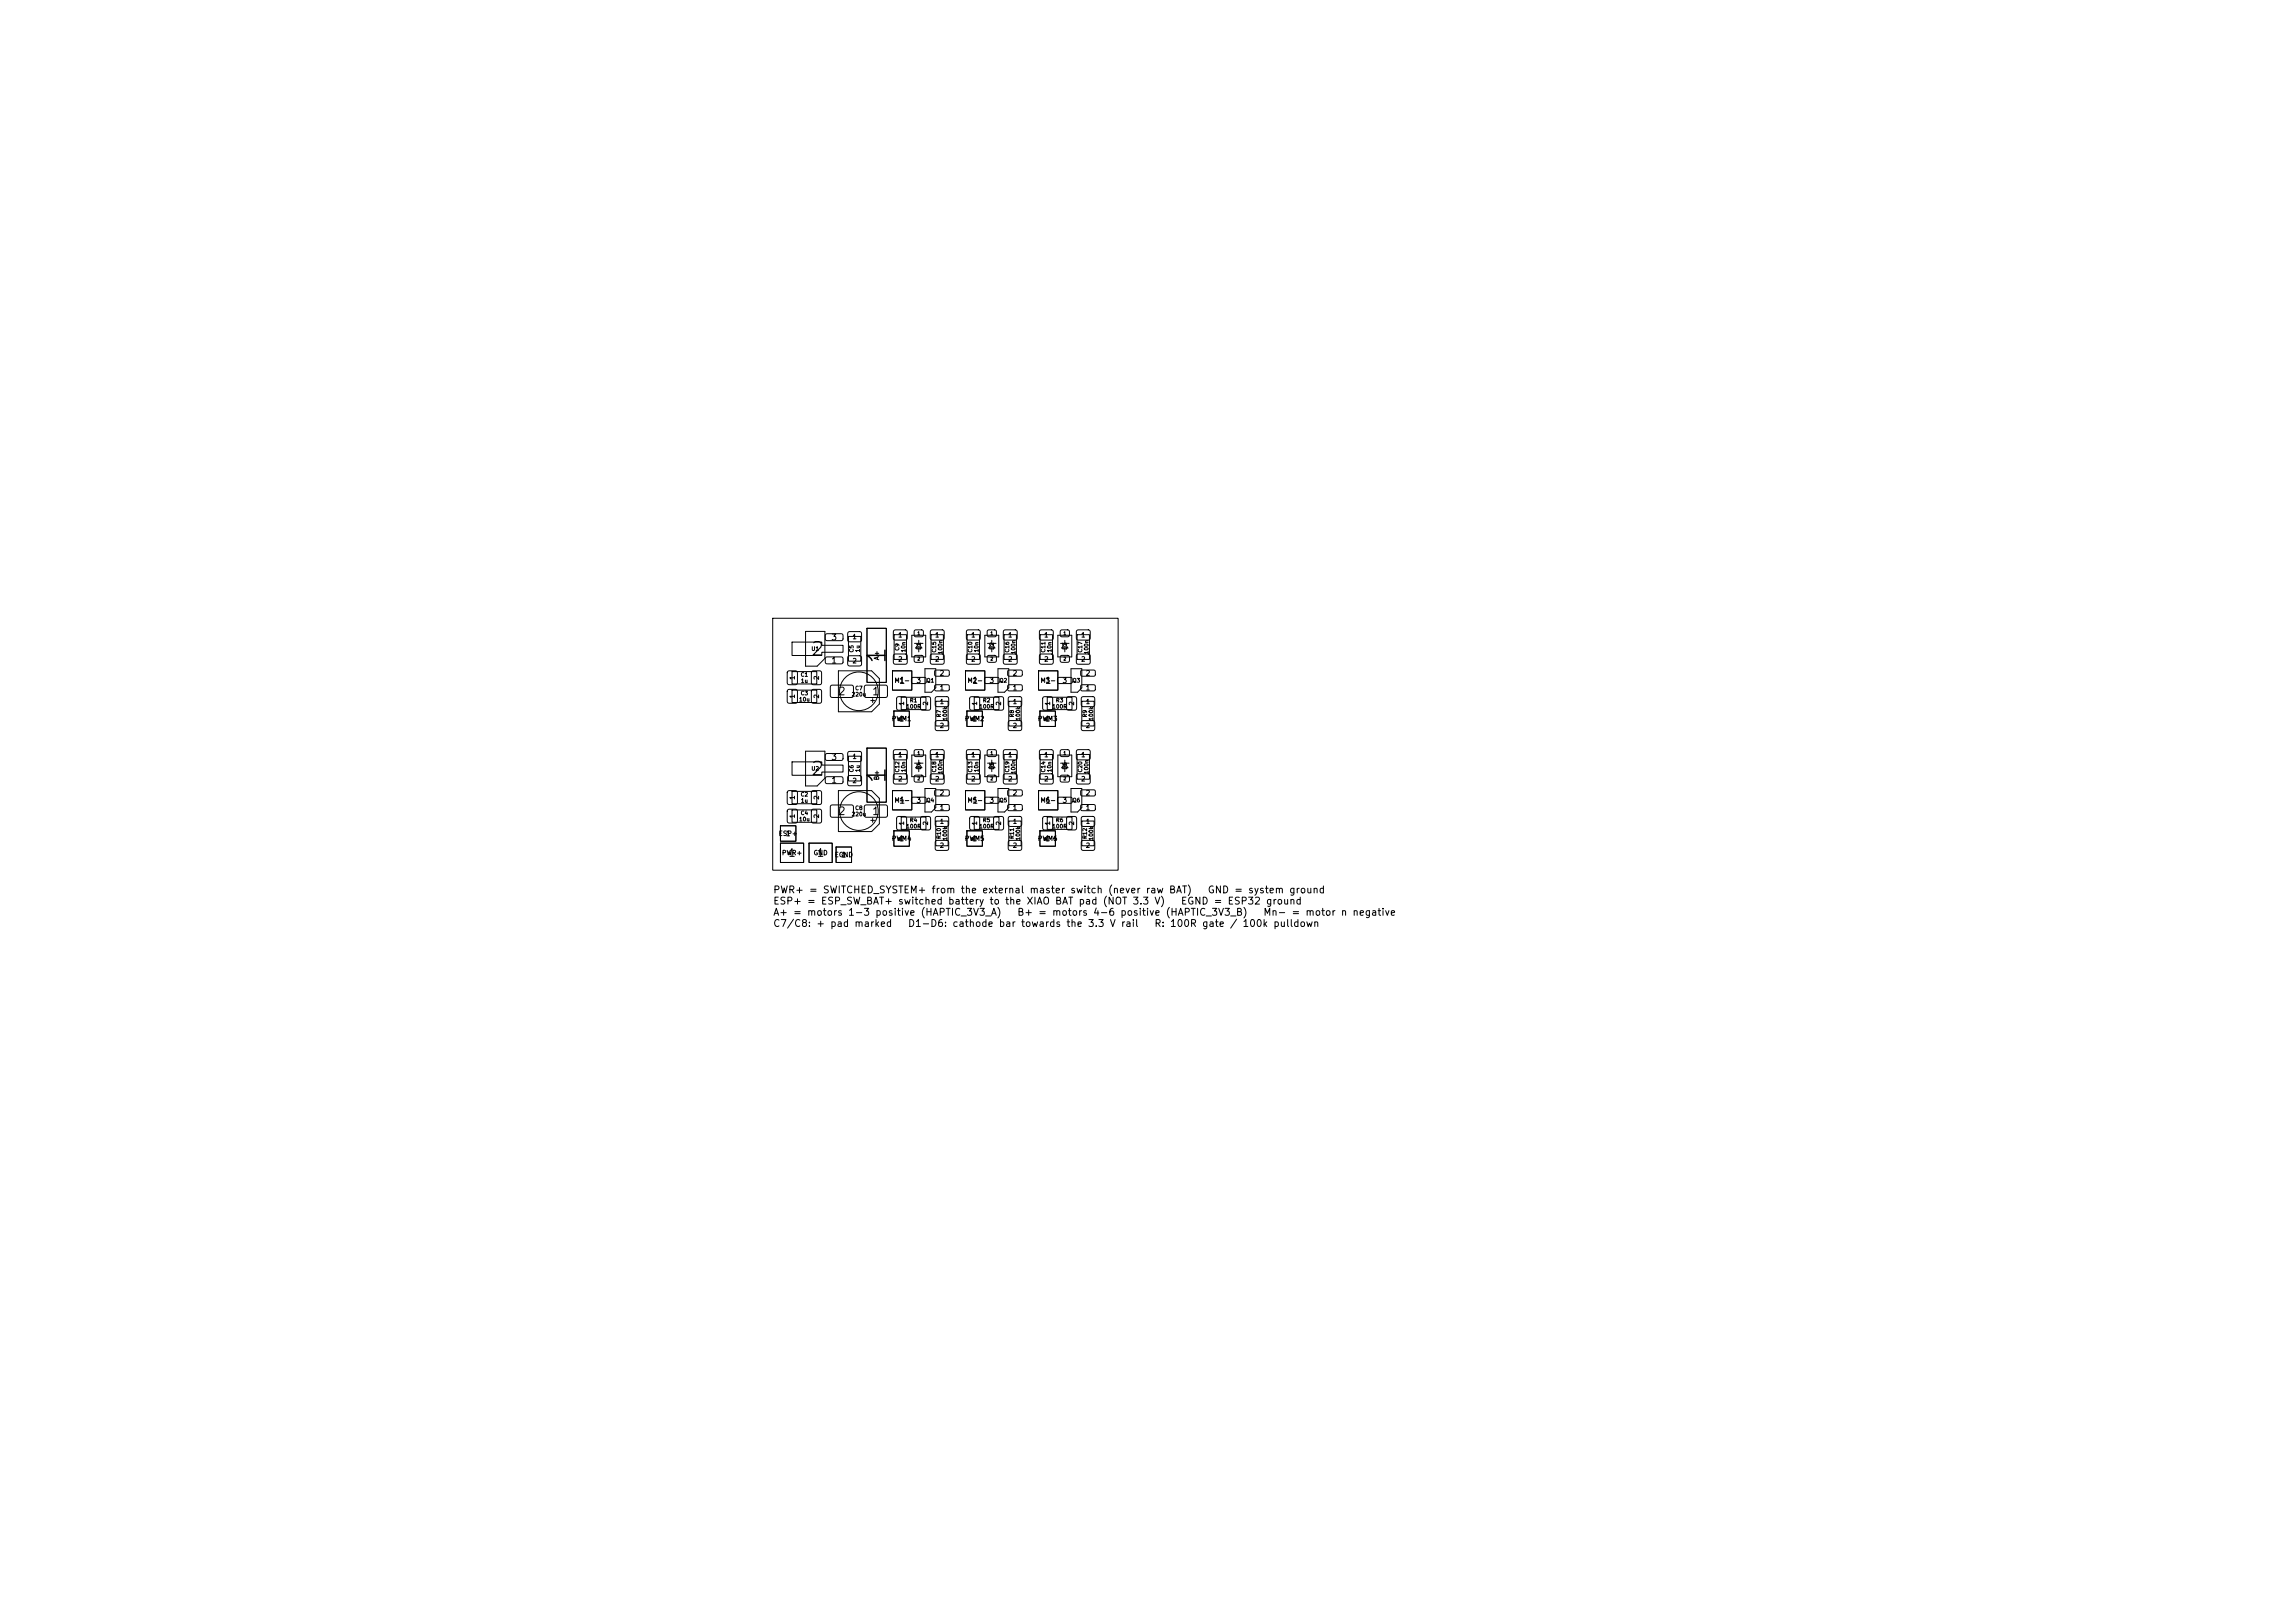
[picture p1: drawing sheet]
<svg xmlns="http://www.w3.org/2000/svg" width="297mm" height="210mm" viewBox="0 0 297 210" stroke-linecap="round" stroke-linejoin="round" font-family="sans-serif">
<defs><g id="words">
<g font-size="2.3">
<text x="115.2" y="86.1" transform="rotate(-90 115.2 86.1)">1</text>
<text x="115.2" y="101.6" transform="rotate(-90 115.2 101.6)">1</text>
</g>
<g font-size="1.7">
<text x="104.8" y="85.3">2</text>
<text x="104.8" y="100.8">2</text>
</g>
<g font-size="1">
<text x="108.4" y="90.2">2</text>
<text x="112.8" y="90.2">1</text>
<text x="108.4" y="105.7">2</text>
<text x="112.8" y="105.7">1</text>
<text x="101.9" y="111.1">1</text>
<text x="105.6" y="111.1">1</text>
</g>
<g font-size=".9">
<text x="100" y="115.8">PWR+ = SWITCHED_SYSTEM+ from the external master switch (never raw BAT)</text>
<text x="100" y="117.3">ESP+ = ESP_SW_BAT+ switched battery to the XIAO BAT pad (NOT 3.3 V)</text>
<text x="100" y="118.7">A+ = motors 1-3 positive (HAPTIC_3V3_A)</text>
<text x="131.6" y="118.7">B+ = motors 4-6 positive (HAPTIC_3V3_B)</text>
<text x="152.7" y="117.3">EGND = ESP32 ground</text>
<text x="156.2" y="115.8">GND = system ground</text>
<text x="163.4" y="118.7">Mn- = motor n negative</text>
<text x="100" y="120.2">C7/C8: + pad marked</text>
<text x="117.4" y="120.2">D1-D6: cathode bar towards the 3.3 V rail</text>
<text x="149.3" y="120.2">R: 100R gate / 100k pulldown</text>
</g>
<g font-size=".8">
<text x="107.5" y="83">3</text>
<text x="107.5" y="86">1</text>
<text x="116.3" y="88.7">1</text>
<text x="125.7" y="88.7">1</text>
<text x="135.2" y="88.7">1</text>
<text x="107.5" y="101.5">1</text>
<text x="107.5" y="98.5">3</text>
<text x="116.3" y="104.2">1</text>
<text x="125.7" y="104.2">1</text>
<text x="135.2" y="104.2">1</text>
</g>
<g font-size=".7">
<text x="116.3" y="93.5">1</text>
<text x="125.7" y="93.5">1</text>
<text x="135.2" y="93.5">1</text>
<text x="101.6" y="108.4">1</text>
<text x="108.8" y="111.1">1</text>
<text x="116.3" y="109">1</text>
<text x="125.7" y="109">1</text>
<text x="135.2" y="109">1</text>
</g>
<g font-size=".6">
<text x="110.3" y="82.8">1</text>
<text x="116.2" y="82.6">1</text>
<text x="120.9" y="82.6">1</text>
<text x="125.6" y="82.6">1</text>
<text x="130.4" y="82.6">1</text>
<text x="135.1" y="82.6">1</text>
<text x="139.8" y="82.6">1</text>
<text x="103" y="88" transform="rotate(-90 103 88)">1</text>
<text x="106.1" y="88" transform="rotate(-90 106.1 88)">2</text>
<text x="110.3" y="86">2</text>
<text x="113.9" y="85.5" transform="rotate(-90 113.9 85.5)">A+</text>
<text x="115.7" y="88.5">M1-</text>
<text x="116.2" y="85.7">2</text>
<text x="118.5" y="88.5">3</text>
<text x="120.9" y="85.7">2</text>
<text x="121.5" y="89.5">1</text>
<text x="121.5" y="87.6">2</text>
<text x="125.1" y="88.5">M2-</text>
<text x="125.6" y="85.7">2</text>
<text x="128" y="88.5">3</text>
<text x="130.4" y="85.7">2</text>
<text x="131" y="89.5">1</text>
<text x="131" y="87.6">2</text>
<text x="134.6" y="88.5">M3-</text>
<text x="135.1" y="85.7">2</text>
<text x="137.4" y="88.5">3</text>
<text x="139.8" y="85.7">2</text>
<text x="140.4" y="89.5">1</text>
<text x="140.4" y="87.6">2</text>
<text x="103" y="90.4" transform="rotate(-90 103 90.4)">1</text>
<text x="106.1" y="90.4" transform="rotate(-90 106.1 90.4)">2</text>
<text x="115.3" y="93.5">PWM1</text>
<text x="117.1" y="91.4" transform="rotate(-90 117.1 91.4)">1</text>
<text x="120.2" y="91.4" transform="rotate(-90 120.2 91.4)">2</text>
<text x="121.6" y="91.2">1</text>
<text x="121.6" y="94.3">2</text>
<text x="124.8" y="93.5">PWM2</text>
<text x="126.6" y="91.4" transform="rotate(-90 126.6 91.4)">1</text>
<text x="129.7" y="91.4" transform="rotate(-90 129.7 91.4)">2</text>
<text x="131" y="91.2">1</text>
<text x="131" y="94.3">2</text>
<text x="134.2" y="93.5">PWM3</text>
<text x="136" y="91.4" transform="rotate(-90 136 91.4)">1</text>
<text x="139.1" y="91.4" transform="rotate(-90 139.1 91.4)">2</text>
<text x="140.5" y="91.2">1</text>
<text x="140.5" y="94.3">2</text>
<text x="110.3" y="98.3">1</text>
<text x="110.3" y="101.5">2</text>
<text x="113.9" y="101" transform="rotate(-90 113.9 101)">B+</text>
<text x="116.2" y="98.1">1</text>
<text x="116.2" y="101.2">2</text>
<text x="120.9" y="98.1">1</text>
<text x="120.9" y="101.2">2</text>
<text x="125.6" y="98.1">1</text>
<text x="125.6" y="101.2">2</text>
<text x="130.4" y="98.1">1</text>
<text x="130.4" y="101.2">2</text>
<text x="135.1" y="98.1">1</text>
<text x="135.1" y="101.2">2</text>
<text x="139.8" y="98.1">1</text>
<text x="139.8" y="101.2">2</text>
<text x="103" y="105.9" transform="rotate(-90 103 105.9)">1</text>
<text x="103" y="103.5" transform="rotate(-90 103 103.5)">1</text>
<text x="106.1" y="105.9" transform="rotate(-90 106.1 105.9)">2</text>
<text x="106.1" y="103.5" transform="rotate(-90 106.1 103.5)">2</text>
<text x="115.7" y="104">M4-</text>
<text x="117.1" y="106.9" transform="rotate(-90 117.1 106.9)">1</text>
<text x="118.5" y="104">3</text>
<text x="120.2" y="106.9" transform="rotate(-90 120.2 106.9)">2</text>
<text x="121.5" y="105">1</text>
<text x="121.5" y="103.1">2</text>
<text x="121.6" y="106.7">1</text>
<text x="125.1" y="104">M5-</text>
<text x="126.6" y="106.9" transform="rotate(-90 126.6 106.9)">1</text>
<text x="128" y="104">3</text>
<text x="129.7" y="106.9" transform="rotate(-90 129.7 106.9)">2</text>
<text x="131" y="105">1</text>
<text x="131" y="103.1">2</text>
<text x="131" y="106.7">1</text>
<text x="134.6" y="104">M6-</text>
<text x="136" y="106.9" transform="rotate(-90 136 106.9)">1</text>
<text x="137.4" y="104">3</text>
<text x="139.1" y="106.9" transform="rotate(-90 139.1 106.9)">2</text>
<text x="140.4" y="105">1</text>
<text x="140.4" y="103.1">2</text>
<text x="140.5" y="106.7">1</text>
<text x="100.7" y="108.3">ESP+</text>
<text x="101.1" y="110.8">PWR+</text>
<text x="105.2" y="110.8">GND</text>
<text x="108" y="111.1">EGND</text>
<text x="115.3" y="109">PWM4</text>
<text x="121.6" y="109.8">2</text>
<text x="124.8" y="109">PWM5</text>
<text x="131" y="109.8">2</text>
<text x="134.2" y="109">PWM6</text>
<text x="140.5" y="109.8">2</text>
</g>
<g font-size=".5">
<text x="103.6" y="87.7">C1</text>
<text x="103.6" y="88.5">1u</text>
<text x="105" y="84.3">U1</text>
<text x="110.6" y="84.5" transform="rotate(-90 110.6 84.5)">C5</text>
<text x="110.6" y="89.4">C7</text>
<text x="111.4" y="84.5" transform="rotate(-90 111.4 84.5)">1u</text>
<text x="116.5" y="84.3" transform="rotate(-90 116.5 84.3)">C9</text>
<text x="117.3" y="84.5" transform="rotate(-90 117.3 84.5)">10n</text>
<text x="119.3" y="84.1" transform="rotate(-90 119.3 84.1)">D1</text>
<text x="119.8" y="88.4">Q1</text>
<text x="121.3" y="84.5" transform="rotate(-90 121.3 84.5)">C15</text>
<text x="122.1" y="84.7" transform="rotate(-90 122.1 84.7)">100n</text>
<text x="125.9" y="84.5" transform="rotate(-90 125.9 84.5)">C10</text>
<text x="126.7" y="84.5" transform="rotate(-90 126.7 84.5)">10n</text>
<text x="128.7" y="84.1" transform="rotate(-90 128.7 84.1)">D2</text>
<text x="129.3" y="88.4">Q2</text>
<text x="130.7" y="84.5" transform="rotate(-90 130.7 84.5)">C16</text>
<text x="131.5" y="84.7" transform="rotate(-90 131.5 84.7)">100n</text>
<text x="135.4" y="84.5" transform="rotate(-90 135.4 84.5)">C11</text>
<text x="136.2" y="84.5" transform="rotate(-90 136.2 84.5)">10n</text>
<text x="138.2" y="84.1" transform="rotate(-90 138.2 84.1)">D3</text>
<text x="138.7" y="88.4">Q3</text>
<text x="140.2" y="84.5" transform="rotate(-90 140.2 84.5)">C17</text>
<text x="141" y="84.7" transform="rotate(-90 141 84.7)">100n</text>
<text x="103.3" y="90.9">10u</text>
<text x="103.6" y="90.1">C3</text>
<text x="110.2" y="90.2">220u</text>
<text x="117.2" y="91.8">100R</text>
<text x="117.7" y="91">R1</text>
<text x="121.9" y="92.9" transform="rotate(-90 121.9 92.9)">R7</text>
<text x="122.7" y="93.3" transform="rotate(-90 122.7 93.3)">100k</text>
<text x="126.7" y="91.8">100R</text>
<text x="127.1" y="91">R2</text>
<text x="131.3" y="92.9" transform="rotate(-90 131.3 92.9)">R8</text>
<text x="132.1" y="93.3" transform="rotate(-90 132.1 93.3)">100k</text>
<text x="136.1" y="91.8">100R</text>
<text x="136.6" y="91">R3</text>
<text x="140.8" y="92.9" transform="rotate(-90 140.8 92.9)">R9</text>
<text x="141.6" y="93.3" transform="rotate(-90 141.6 93.3)">100k</text>
<text x="105" y="99.8">U2</text>
<text x="110.6" y="100" transform="rotate(-90 110.6 100)">C6</text>
<text x="111.4" y="100" transform="rotate(-90 111.4 100)">1u</text>
<text x="116.5" y="100" transform="rotate(-90 116.5 100)">C12</text>
<text x="117.3" y="100" transform="rotate(-90 117.3 100)">10n</text>
<text x="119.3" y="99.6" transform="rotate(-90 119.3 99.6)">D4</text>
<text x="121.3" y="100" transform="rotate(-90 121.3 100)">C18</text>
<text x="122.1" y="100.2" transform="rotate(-90 122.1 100.2)">100n</text>
<text x="125.9" y="100" transform="rotate(-90 125.9 100)">C13</text>
<text x="126.7" y="100" transform="rotate(-90 126.7 100)">10n</text>
<text x="128.7" y="99.6" transform="rotate(-90 128.7 99.6)">D5</text>
<text x="130.7" y="100" transform="rotate(-90 130.7 100)">C19</text>
<text x="131.5" y="100.2" transform="rotate(-90 131.5 100.2)">100n</text>
<text x="135.4" y="100" transform="rotate(-90 135.4 100)">C14</text>
<text x="136.2" y="100" transform="rotate(-90 136.2 100)">10n</text>
<text x="138.2" y="99.6" transform="rotate(-90 138.2 99.6)">D6</text>
<text x="140.2" y="100" transform="rotate(-90 140.2 100)">C20</text>
<text x="141" y="100.2" transform="rotate(-90 141 100.2)">100n</text>
<text x="103.3" y="106.4">10u</text>
<text x="103.6" y="103.2">C2</text>
<text x="103.6" y="105.6">C4</text>
<text x="103.6" y="104">1u</text>
<text x="110.2" y="105.7">220u</text>
<text x="110.6" y="104.9">C8</text>
<text x="117.2" y="107.3">100R</text>
<text x="117.7" y="106.5">R4</text>
<text x="119.8" y="103.9">Q4</text>
<text x="126.7" y="107.3">100R</text>
<text x="127.1" y="106.5">R5</text>
<text x="129.3" y="103.9">Q5</text>
<text x="136.1" y="107.3">100R</text>
<text x="136.6" y="106.5">R6</text>
<text x="138.7" y="103.9">Q6</text>
<text x="121.9" y="108.6" transform="rotate(-90 121.9 108.6)">R10</text>
<text x="122.7" y="108.8" transform="rotate(-90 122.7 108.8)">100k</text>
<text x="131.3" y="108.6" transform="rotate(-90 131.3 108.6)">R11</text>
<text x="132.1" y="108.8" transform="rotate(-90 132.1 108.8)">100k</text>
<text x="140.8" y="108.6" transform="rotate(-90 140.8 108.6)">R12</text>
<text x="141.6" y="108.8" transform="rotate(-90 141.6 108.8)">100k</text>
</g>
<g font-size=".4">
<text x="118.7" y="82.3">1</text>
<text x="128.1" y="82.3">1</text>
<text x="137.6" y="82.3">1</text>
<text x="118.7" y="85.6">2</text>
<text x="128.1" y="85.6">2</text>
<text x="137.6" y="85.6">2</text>
<text x="118.7" y="97.8">1</text>
<text x="118.7" y="101.1">2</text>
<text x="128.1" y="97.8">1</text>
<text x="128.1" y="101.1">2</text>
<text x="137.6" y="97.8">1</text>
<text x="137.6" y="101.1">2</text>
</g>
</g></defs>
<g fill="none" stroke="#000" stroke-width=".13">
<path d="M100 80h44.7v32.6h-44.7zM101.9 86.9l.2-.1 1 .1 .1 .2-.1 1.4-.1 .1-1.1-.1v-.1zM101.9 89.3l.2-.1 1 .1 .1 .1-.1 1.5-.1 .1-1.1-.1v-.2zM102.5 86.9h3.2v1.6h-3.2zM102.5 89.3h3.2v1.6h-3.2zM102.5 83.1h3.9v.4h2.7v.9h-2.7v.4h-3.9zM102.5 98.6h3.9v.4h2.7v.9h-2.7v.4h-3.9zM104.3 81.7h2.4v3.5l-.9 1h-1.5zM104.3 97.2h2.4v3.5l-.9 1h-1.5zM105.1 86.9l.1-.1 1.1 .1v.2v1.4l-.2 .1-1-.1-.1-.1zM105.1 89.3l.1-.1 1.1 .1v.1v1.5l-.2 .1-1-.1-.1-.2zM106.9 85.1l2.1-.1 .1 .2v.6l-.2 .1h-2l-.1-.2z"/>
<path d="M106.9 82.1l2.1-.1 .1 .2v.6l-.2 .1h-2l-.1-.2zM106.9 97.6l2.1-.1 .1 .2v.6l-.2 .1h-2l-.1-.2zM107.5 88.7h.2h2.6l.2 .2-.1 1.2-.2 .2-2.6-.1-.2-.2zM108.5 86.8h4.3l1 1v3.3l-1 1h-4.3zM109.8 81.8l.1-.1 1.5 .1 .1 .2-.1 1-.2 .1-1.4-.1-.1-.2zM109.8 84.9l.1-.1 1.5 .1 .1 .2-.1 1-.2 .1-1.4-.1-.1-.2zM109.8 97.3l.1-.1 1.5 .1 .1 .2-.1 1h-.2h-1.4l-.1-.2zM109.8 82.4h1.6v3.2h-1.6zM109.8 97.8h1.6v3.3h-1.6zM111.9 88.7h.2h2.6l.1 .2v1.2l-.2 .2-2.6-.1-.2-.2zM112.2 81.3h2.5v7h-2.5zM112.2 96.8h2.5v7h-2.5z"/>
<path d="M112.7 90.7h.5M112.9 90.4v.5M115.5 86.8h2.5v2.5h-2.5zM115.7 92h2v2h-2zM115.7 97.1l.2-.1 1.4 .1 .1 .2-.1 1h-.1h-1.5l-.1-.2zM115.7 81.6l.2-.1 1.4 .1 .1 .1-.1 1.1h-.1h-1.5l-.1-.2zM115.7 84.7l.2-.1 1.4 .1 .1 .2-.1 1-.1 .1-1.5-.1-.1-.2zM115.7 97.6h1.6v3.2h-1.6zM115.7 82.1h1.6v3.2h-1.6zM116.1 90.2l.2-.1 1 .1v.2v1.4l-.2 .1-1-.1-.1-.2zM116.6 90.2h3.2v1.6h-3.2zM118 97.7h1.8v2.8h-1.8z"/>
<path d="M118 82.2h1.8v2.8h-1.8zM118 87.7h1.7l.1 .1v.5l-.1 .1h-1.6l-.2-.1zM118.3 98.8h1.1M118.3 83.3h1.1M118.4 97.1l.1-.1 .9 .1 .1 .1-.1 .6-.1 .1-.9-.1-.1-.1zM118.4 81.6l.1-.1 .9 .1 .1 .1-.1 .6-.1 .1-.9-.1-.1-.1zM118.4 84.9l.1-.1 .9 .1 .1 .1-.1 .6-.1 .1-.9-.1-.1-.1zM118.9 98.8l.4 .6h-.8zM118.9 83.3l.4 .6h-.8zM118.9 82.9v.4M118.9 83.9v.5M118.9 98.4v.4"/>
<path d="M118.9 99.4v.5M119.2 90.2l.2-.1 1 .1v.2v1.4l-.2 .1-1-.1-.1-.2zM119.7 86.5l1.4 .1v2.4l-.6 .6h-.8zM120.5 81.6l.1-.1 1.5 .1 .1 .1-.1 1.1h-.2h-1.4l-.1-.2zM120.5 84.7l.1-.1 1.5 .1 .1 .2-.1 1-.2 .1-1.4-.1-.1-.2zM120.5 97.1l.1-.1 1.5 .1 .1 .2-.1 1h-.2h-1.4l-.1-.2zM120.5 82.1h1.6v3.2h-1.6zM120.5 97.6h1.6v3.2h-1.6zM121 88.7l1.7-.1 .1 .2v.5l-.2 .1h-1.5l-.2-.2zM121 86.8l1.7-.1 .1 .2v.5l-.2 .1h-1.5l-.2-.2zM121.1 90.2l.2-.1 1.4 .1 .1 .2-.1 1h-.2h-1.4l-.1-.2zM121.1 93.3l.2-.1 1.4 .1 .1 .2-.1 1h-.2h-1.4l-.1-.2z"/>
<path d="M121.1 90.7h1.6v3.2h-1.6zM124.9 86.8h2.6v2.5h-2.6zM125.1 92h2v2h-2zM125.1 97.1l.2-.1 1.5 .1 .1 .2-.1 1h-.2h-1.5v-.2zM125.1 81.6l.2-.1 1.5 .1 .1 .1-.1 1.1h-.2h-1.5v-.2zM125.1 84.7l.2-.1 1.5 .1 .1 .2-.1 1-.2 .1-1.5-.1v-.2zM125.2 97.6h1.6v3.2h-1.6zM125.2 82.1h1.6v3.2h-1.6zM125.6 90.2l.1-.1 1 .1 .1 .2-.1 1.4-.2 .1-.9-.1-.1-.2zM126.1 90.2h3.2v1.6h-3.2zM127.4 97.7h1.9v2.8h-1.9zM127.4 82.2h1.9v2.8h-1.9z"/>
<path d="M127.5 87.7h1.7l.1 .1v.5l-.2 .1h-1.6l-.1-.1zM127.8 98.8h1.1M127.8 83.3h1.1M127.8 97.1l.2-.1 .9 .1v.1v.6l-.2 .1-.9-.1v-.1zM127.8 81.6l.2-.1 .9 .1v.1v.6l-.2 .1-.9-.1v-.1zM127.8 84.9l.2-.1 .9 .1v.1v.6l-.2 .1-.9-.1v-.1zM128.3 98.8l.4 .6h-.8zM128.3 83.3l.4 .6h-.8zM128.3 82.9v.4M128.3 83.9v.5M128.3 98.4v.4M128.3 99.4v.5"/>
<path d="M128.7 90.2l.1-.1 1 .1 .1 .2-.1 1.4-.2 .1-.9-.1-.1-.2zM129.1 86.5l1.4 .1v2.4l-.5 .6h-.9zM129.9 81.6l.2-.1 1.5 .1v.1v1.1h-.2h-1.5l-.1-.2zM129.9 84.7l.2-.1 1.5 .1v.2v1l-.2 .1-1.5-.1-.1-.2zM129.9 97.1l.2-.1 1.5 .1v.2v1h-.2h-1.5l-.1-.2zM129.9 82.1h1.6v3.2h-1.6zM129.9 97.6h1.6v3.2h-1.6zM130.5 88.7l1.7-.1 .1 .2v.5l-.2 .1h-1.6l-.1-.2zM130.5 86.8l1.7-.1 .1 .2v.5l-.2 .1h-1.6l-.1-.2zM130.5 90.2l.2-.1 1.5 .1v.2v1h-.2h-1.5v-.2zM130.5 93.3l.2-.1 1.5 .1v.2v1h-.2h-1.5v-.2zM130.5 90.7h1.7v3.2h-1.7z"/>
<path d="M134.4 86.8h2.5v2.5h-2.5zM134.6 92h2v2h-2zM134.6 81.6l.2-.1 1.4 .1 .1 .1-.1 1.1h-.1h-1.5l-.1-.2zM134.6 84.7l.2-.1 1.4 .1 .1 .2-.1 1-.1 .1-1.5-.1-.1-.2zM134.6 97.1l.2-.1 1.4 .1 .1 .2-.1 1h-.1h-1.5l-.1-.2zM134.6 82.1h1.6v3.2h-1.6zM134.6 97.6h1.6v3.2h-1.6zM135 90.2l.2-.1 1 .1v.2v1.4l-.2 .1-1-.1-.1-.2zM135.5 90.2h3.2v1.6h-3.2zM136.9 97.7h1.8v2.8h-1.8zM136.9 82.2h1.8v2.8h-1.8zM136.9 87.7h1.7l.2 .1-.1 .5-.2 .1h-1.5l-.1-.1z"/>
<path d="M137.2 98.8h1.1M137.2 83.3h1.1M137.3 97.1l.1-.1 .9 .1 .1 .1-.1 .6-.1 .1-.9-.1-.1-.1zM137.3 81.6l.1-.1 .9 .1 .1 .1-.1 .6-.1 .1-.9-.1-.1-.1zM137.3 84.9l.1-.1 .9 .1 .1 .1-.1 .6-.1 .1-.9-.1-.1-.1zM137.8 98.8l.4 .6h-.8zM137.8 82.9v.4M137.8 83.9v.5M137.8 98.4v.4M137.8 99.4v.5M137.8 83.3l.4 .6h-.8zM138.1 90.2l.2-.1 1 .1v.2v1.4l-.2 .1-1-.1-.1-.2z"/>
<path d="M138.6 86.5l1.4 .1v2.4l-.6 .6h-.8zM139.4 81.6l.1-.1 1.5 .1 .1 .1-.1 1.1h-.2h-1.4l-.1-.2zM139.4 84.7l.1-.1 1.5 .1 .1 .2-.1 1-.2 .1-1.4-.1-.1-.2zM139.4 97.1l.1-.1 1.5 .1 .1 .2-.1 1h-.2h-1.4l-.1-.2zM139.4 82.1h1.6v3.2h-1.6zM139.4 97.6h1.6v3.2h-1.6zM139.9 88.7l1.7-.1 .2 .2-.1 .5-.2 .1h-1.5l-.1-.2zM139.9 86.8l1.7-.1 .2 .2-.1 .5-.2 .1h-1.5l-.1-.2zM140 90.2l.2-.1 1.4 .1 .1 .2-.1 1h-.2h-1.4l-.1-.2zM140 93.3l.2-.1 1.4 .1 .1 .2-.1 1h-.2h-1.4l-.1-.2zM140 90.7h1.6v3.2h-1.6zM101 106.8h2v2h-2z"/>
<path d="M101 109.1h3v2.5h-3zM101.9 102.4l.2-.1 1 .1 .1 .1-.1 1.5-.1 .1-1.1-.1v-.2zM101.9 104.8l.2-.1 1 .1 .1 .2-.1 1.4-.1 .1-1.1-.1v-.2zM102.5 102.4h3.2v1.6h-3.2zM102.5 104.8h3.2v1.6h-3.2zM104.7 109.1h3v2.5h-3zM105.1 102.4l.1-.1 1.1 .1v.1v1.5l-.2 .1-1-.1-.1-.2zM105.1 104.8l.1-.1 1.1 .1v.2v1.4l-.2 .1-1-.1-.1-.2zM106.9 100.6l2.1-.1 .1 .2v.6l-.2 .1h-2l-.1-.2zM107.5 104.2l.2-.1 2.6 .1 .2 .2-.1 1.2-.2 .2-2.6-.1-.2-.2zM108.2 109.6h2v2h-2zM108.5 102.3h4.3l1 1v3.3l-1 1h-4.3z"/>
<path d="M109.8 100.4h.1h1.5l.1 .2-.1 1-.2 .1-1.4-.1-.1-.2zM111.9 104.2l.2-.1 2.6 .1 .1 .2v1.2l-.2 .2-2.6-.1-.2-.2zM112.7 106.2h.5M112.9 105.9v.5M115.5 102.3h2.5v2.5h-2.5zM115.7 107.5h2v2h-2zM115.7 100.2l.2-.1 1.4 .1 .1 .2-.1 1h-.1h-1.5l-.1-.2zM116.1 105.7l.2-.1 1 .1v.2v1.4l-.2 .1-1-.1-.1-.2zM116.6 105.7h3.2v1.6h-3.2zM118 103.2h1.7l.1 .2v.4l-.1 .2-1.6-.1-.2-.1zM118.4 100.4l.1-.1 .9 .1 .1 .1-.1 .6-.1 .1-.9-.1-.1-.1zM119.2 105.7l.2-.1 1 .1v.2v1.4l-.2 .1-1-.1-.1-.2z"/>
<path d="M119.7 102l1.4 .1v2.4l-.6 .6h-.8zM120.5 100.2l.1-.1 1.5 .1 .1 .2-.1 1h-.2h-1.4l-.1-.2zM121 104.2l1.7-.1 .1 .2v.5l-.2 .1h-1.5l-.2-.2zM121 102.3l1.7-.1 .1 .2v.5l-.2 .1h-1.5l-.2-.2zM121.1 105.7l.2-.1 1.4 .1 .1 .2-.1 1h-.2h-1.4l-.1-.2zM121.1 108.8l.2-.1 1.4 .1 .1 .2-.1 1h-.2h-1.4l-.1-.2zM121.1 106.2h1.6v3.2h-1.6zM124.9 102.3h2.6v2.5h-2.6zM125.1 107.5h2v2h-2zM125.1 100.2l.2-.1 1.5 .1 .1 .2-.1 1h-.2h-1.5v-.2zM125.6 105.7l.1-.1 1 .1 .1 .2-.1 1.4-.2 .1-.9-.1-.1-.2zM126.1 105.7h3.2v1.6h-3.2z"/>
<path d="M127.5 103.2h1.7l.1 .2v.4l-.2 .2-1.6-.1-.1-.1zM127.8 100.4l.2-.1 .9 .1v.1v.6l-.2 .1-.9-.1v-.1zM128.7 105.7l.1-.1 1 .1 .1 .2-.1 1.4-.2 .1-.9-.1-.1-.2zM129.1 102l1.4 .1v2.4l-.5 .6h-.9zM129.9 100.2l.2-.1 1.5 .1v.2v1h-.2h-1.5l-.1-.2zM130.5 104.2l1.7-.1 .1 .2v.5l-.2 .1h-1.6l-.1-.2zM130.5 102.3l1.7-.1 .1 .2v.5l-.2 .1h-1.6l-.1-.2zM130.5 105.7l.2-.1 1.5 .1v.2v1h-.2h-1.5v-.2zM130.5 108.8l.2-.1 1.5 .1v.2v1h-.2h-1.5v-.2zM130.5 106.2h1.7v3.2h-1.7zM134.4 102.3h2.5v2.5h-2.5zM134.6 107.5h2v2h-2z"/>
<path d="M134.6 100.2l.2-.1 1.4 .1 .1 .2-.1 1h-.1h-1.5l-.1-.2zM135 105.7l.2-.1 1 .1v.2v1.4l-.2 .1-1-.1-.1-.2zM135.5 105.7h3.2v1.6h-3.2zM136.9 103.2h1.7l.2 .2-.1 .4-.2 .2-1.5-.1-.1-.1zM137.3 100.4l.1-.1 .9 .1 .1 .1-.1 .6-.1 .1-.9-.1-.1-.1zM138.1 105.7l.2-.1 1 .1v.2v1.4l-.2 .1-1-.1-.1-.2zM138.6 102l1.4 .1v2.4l-.6 .6h-.8zM139.4 100.2l.1-.1 1.5 .1 .1 .2-.1 1h-.2h-1.4l-.1-.2zM139.9 104.2l1.7-.1 .2 .2-.1 .5-.2 .1h-1.5l-.1-.2zM139.9 102.3l1.7-.1 .2 .2-.1 .5-.2 .1h-1.5l-.1-.2zM140 105.7l.2-.1 1.4 .1 .1 .2-.1 1h-.2h-1.4l-.1-.2zM140 108.8l.2-.1 1.4 .1 .1 .2-.1 1h-.2h-1.4l-.1-.2z"/>
<path d="M140 106.2h1.6v3.2h-1.6z"/>
<circle cx="111.1" cy="89.4" r="2.5"/>
<circle cx="111.1" cy="104.9" r="2.5"/>
</g>
<use href="#words"/>
</svg>
